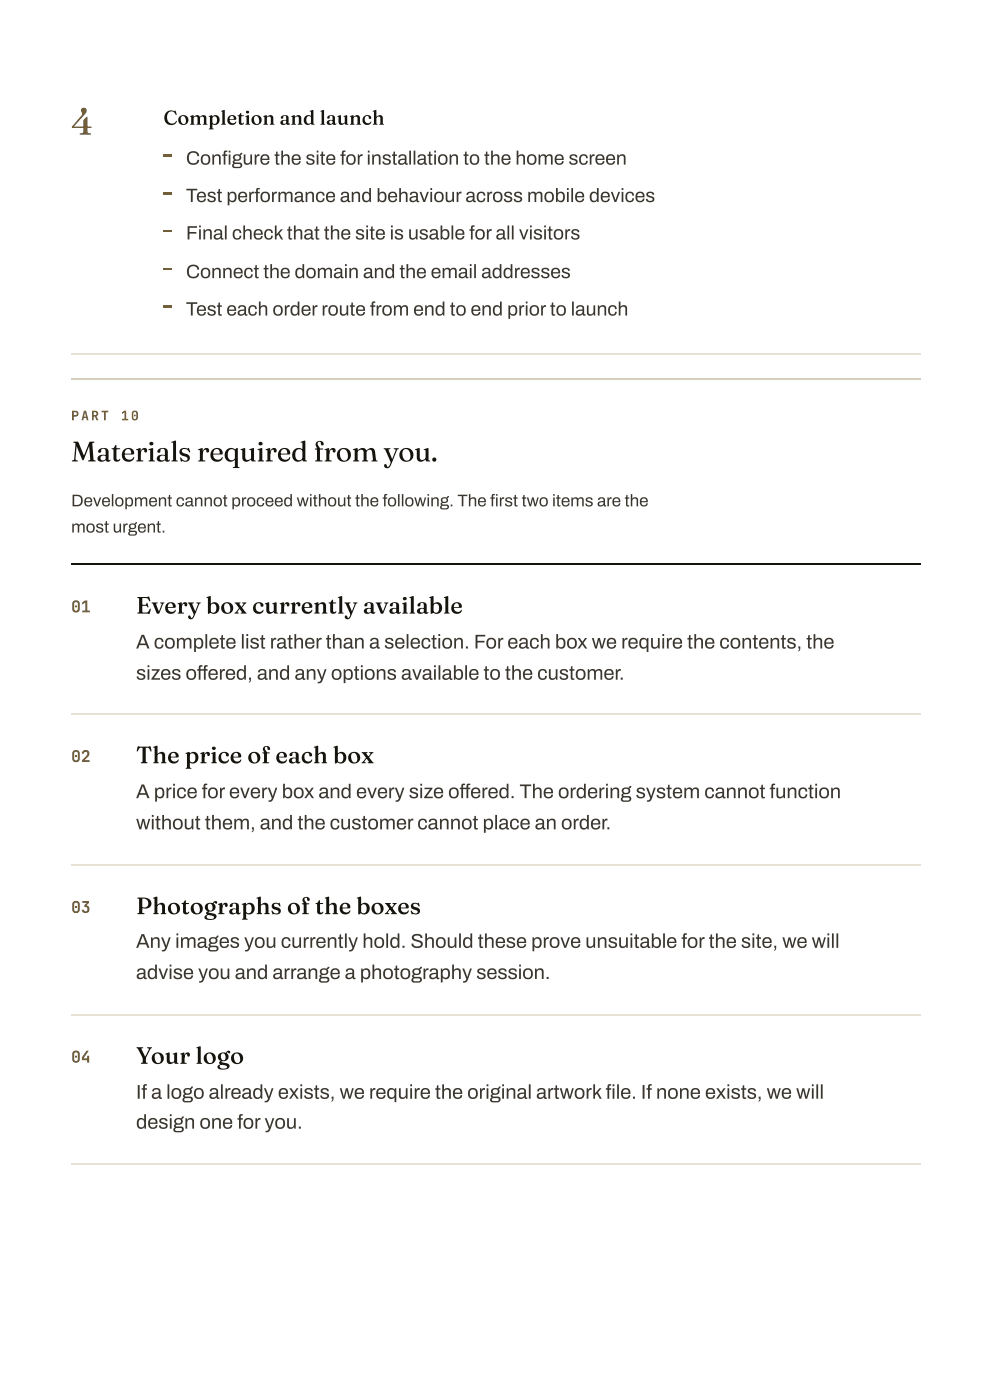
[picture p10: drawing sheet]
<svg xmlns="http://www.w3.org/2000/svg" width="210mm" height="297mm" viewBox="0 0 210 297" stroke-linecap="round" stroke-linejoin="round" font-family="sans-serif">
<defs><g id="words">
<text font-size="7.9" fill="#7a5c22" x="15.1" y="28.6">4</text>
<text font-size="6" fill="#16140f" x="15.1" y="97.9">Materials required from you.</text>
<g font-size="5" fill="#16140f">
<text x="28.8" y="130.2">Every box currently available</text>
<text x="28.8" y="161.9">The price of each box</text>
<text x="28.8" y="193.9">Photographs of the boxes</text>
<text x="28.8" y="225.7">Your logo</text>
</g>
<text font-size="4.2" fill="#16140f" x="34.7" y="26.5">Completion and launch</text>
<g font-size="4.2" fill="#3a362f">
<text x="28.8" y="137.6">A complete list rather than a selection. For each box we require the contents, the</text>
<text x="28.8" y="144.2">sizes ofered, and any options available to the customer.</text>
<text x="41.8" y="144.2">f</text>
<text x="28.8" y="169.3">A price for every box and every size ofered. The ordering system cannot function</text>
<text x="97.4" y="169.3">f</text>
<text x="28.8" y="175.9">without them, and the customer cannot place an order.</text>
<text x="28.8" y="201.1">Any images you currently hold. Should these prove unsuitable for the site, we will</text>
<text x="28.8" y="207.7">advise you and arrange a photography session.</text>
<text x="28.8" y="233.1">If a logo already exists, we require the original artwork fle. If none exists, we will</text>
<text x="128.4" y="233.1">i</text>
<text x="28.8" y="239.4">design one for you.</text>
</g>
<g font-size="4.1" fill="#3a362f">
<text x="39.4" y="34.9">Confgure the site for installation to the home screen</text>
<text x="47.1" y="34.9">i</text>
<text x="39.4" y="42.9">Test performance and behaviour across mobile devices</text>
<text x="39.4" y="50.8">Final check that the site is usable for all visitors</text>
<text x="39.4" y="59">Connect the domain and the email addresses</text>
<text x="39.4" y="66.9">Test each order route from end to end prior to launch</text>
</g>
<g font-size="3.6" fill="#3a362f">
<text x="15.1" y="107.4">Development cannot proceed without the following. The frst two items are the</text>
<text x="103.9" y="107.4">i</text>
<text x="15.1" y="113">most urgent.</text>
</g>
<g font-size="3.4" fill="#7a5c22">
<text x="15.1" y="129.9">01</text>
<text x="15.1" y="161.7">02</text>
<text x="15.1" y="193.7">03</text>
<text x="15.1" y="225.4">04</text>
</g>
<g font-size="2.8" fill="#7a5c22">
<text x="15.1" y="89.2">PART</text>
<text x="25.6" y="89.2">10</text>
</g>
</g></defs>
<path d="M15.1 75h180M15.1 151.5h180M15.1 183.5h180M15.1 215.2h180M15.1 247h180" fill="none" stroke="#e7e1d4" stroke-width=".26"/>
<path d="M15.1 80.3h180" fill="none" stroke="#d6cfc0" stroke-width=".26"/>
<path d="M15.1 119.7h180" fill="none" stroke="#16140f" stroke-width=".26"/>
<g fill="#7a5c22">
<path d="M34.7 32.8h1.8v.5h-1.8z"/>
<path d="M34.7 40.7h1.8v.6h-1.8z"/>
<path d="M34.7 48.9h1.8v.3h-1.8z"/>
<path d="M34.7 56.9h1.8v.3h-1.8z"/>
<path d="M34.7 64.8h1.8v.6h-1.8z"/>
</g>
<use href="#words"/>
</svg>
